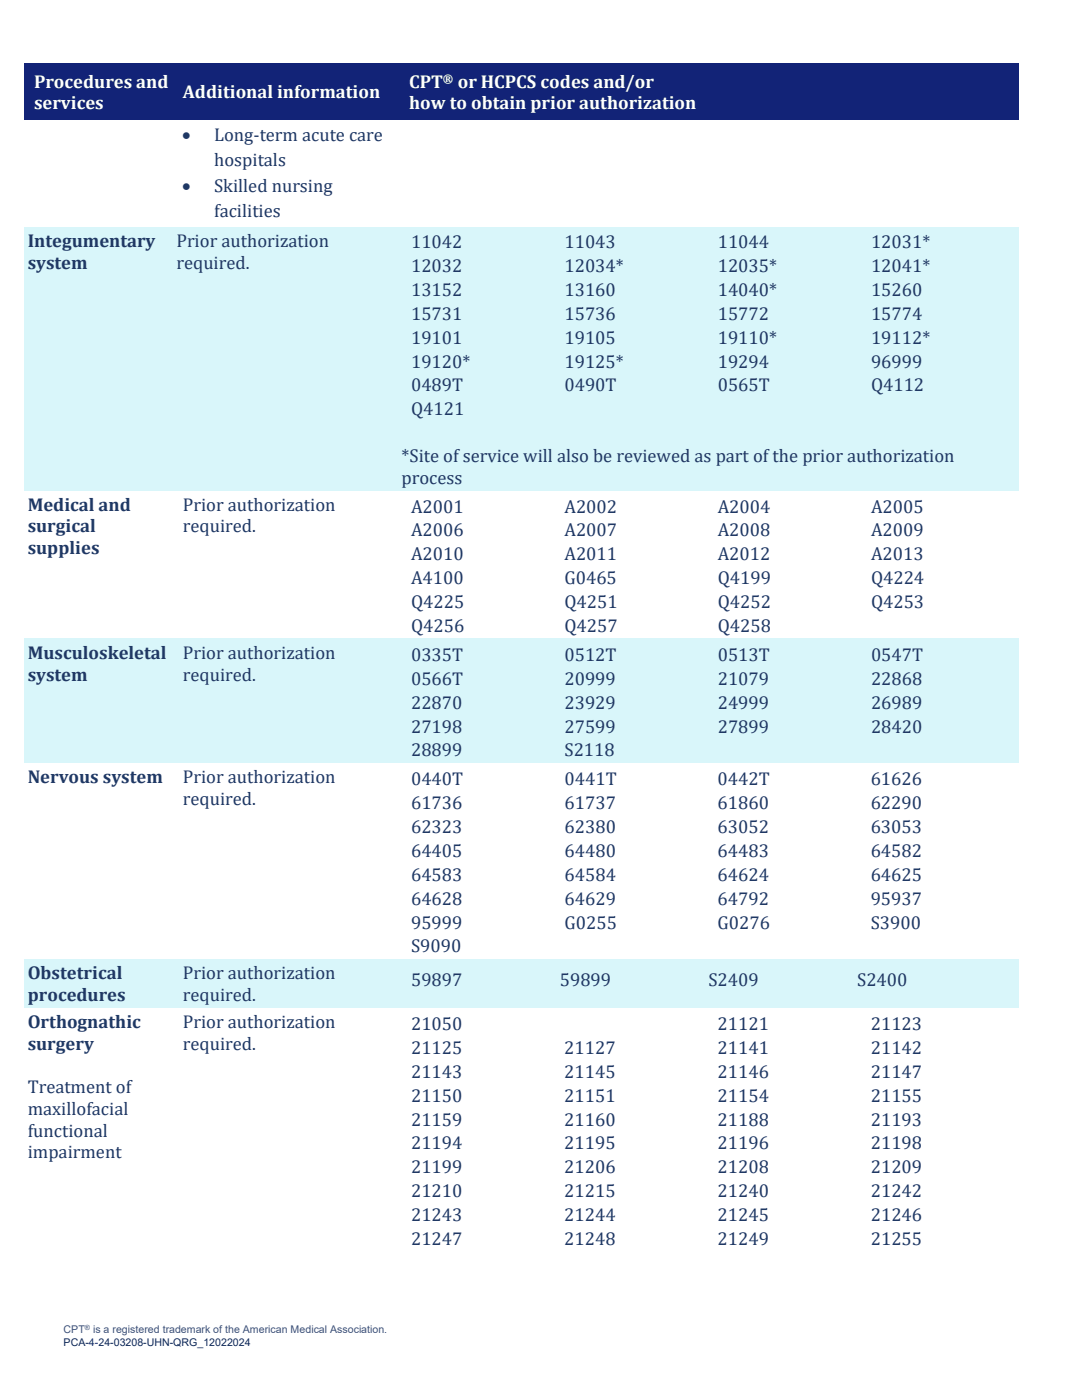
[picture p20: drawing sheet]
<svg xmlns="http://www.w3.org/2000/svg" width="216mm" height="279mm" viewBox="0 0 216 279" stroke-linecap="round" stroke-linejoin="round" font-family="sans-serif">
<defs><g id="words">
<g font-size="3.7" fill="#fff">
<text x="6.8" y="17.5">Procedures and</text>
<text x="81.6" y="17.5">CPT</text>
<text x="91.3" y="17.5">or HCPCS codes and/or</text>
<text x="6.8" y="21.8">services</text>
<text x="36.5" y="19.6">Additional information</text>
<text x="81.6" y="21.8">how to obtain prior authorization</text>
</g>
<g font-size="3.7" fill="#1f3864">
<text x="36.4" y="28.1">•</text>
<text x="42.7" y="28.1">Long-term acute care</text>
<text x="42.7" y="33.1">hospitals</text>
<text x="36.4" y="38.3">•</text>
<text x="42.7" y="38.3">Skilled nursing</text>
<text x="42.7" y="43.3">facilities</text>
<text x="5.5" y="49.3">Integumentary</text>
<text x="5.5" y="53.7">system</text>
<text x="35.2" y="49.3">Prior authorization</text>
<text x="35.2" y="53.7">required.</text>
<text x="82" y="49.5">11042</text>
<text x="112.6" y="49.5">11043</text>
<text x="143.2" y="49.5">11044</text>
<text x="173.8" y="49.5">12031*</text>
<text x="82" y="54.3">12032</text>
<text x="82" y="59.1">13152</text>
<text x="112.6" y="54.3">12034*</text>
<text x="112.6" y="59.1">13160</text>
<text x="143.2" y="54.3">12035*</text>
<text x="143.2" y="59.1">14040*</text>
<text x="173.8" y="54.3">12041*</text>
<text x="173.8" y="59.1">15260</text>
<text x="82" y="63.8">15731</text>
<text x="112.6" y="63.8">15736</text>
<text x="143.2" y="63.8">15772</text>
<text x="173.8" y="63.8">15774</text>
<text x="82" y="68.6">19101</text>
<text x="112.6" y="68.6">19105</text>
<text x="143.2" y="68.6">19110*</text>
<text x="173.8" y="68.6">19112*</text>
<text x="82" y="73.3">19120*</text>
<text x="112.6" y="73.3">19125*</text>
<text x="143.2" y="73.3">19294</text>
<text x="173.8" y="73.3">96999</text>
<text x="82" y="78.1">0489T</text>
<text x="82" y="82.9">Q4121</text>
<text x="112.6" y="78.1">0490T</text>
<text x="143.2" y="78.1">0565T</text>
<text x="173.8" y="78.1">Q4112</text>
<text x="80.1" y="92.2">*Site of service will also be reviewed as part of the prior authorization</text>
<text x="5.5" y="101.9">Medical and</text>
<text x="36.5" y="101.9">Prior authorization</text>
<text x="80.1" y="96.5">process</text>
<text x="5.5" y="106.2">surgical</text>
<text x="36.5" y="106.2">required.</text>
<text x="82" y="102.3">A2001</text>
<text x="82" y="107.1">A2006</text>
<text x="112.6" y="102.3">A2002</text>
<text x="112.6" y="107.1">A2007</text>
<text x="143.2" y="102.3">A2004</text>
<text x="143.2" y="107.1">A2008</text>
<text x="173.8" y="102.3">A2005</text>
<text x="173.8" y="107.1">A2009</text>
<text x="5.5" y="110.6">supplies</text>
<text x="82" y="111.8">A2010</text>
<text x="112.6" y="111.8">A2011</text>
<text x="143.2" y="111.8">A2012</text>
<text x="173.8" y="111.8">A2013</text>
<text x="82" y="116.6">A4100</text>
<text x="112.6" y="116.6">G0465</text>
<text x="143.2" y="116.6">Q4199</text>
<text x="173.8" y="116.6">Q4224</text>
<text x="82" y="121.3">Q4225</text>
<text x="112.6" y="121.3">Q4251</text>
<text x="143.2" y="121.3">Q4252</text>
<text x="173.8" y="121.3">Q4253</text>
<text x="5.5" y="131.5">Musculoskeletal</text>
<text x="36.5" y="131.5">Prior authorization</text>
<text x="82" y="126.1">Q4256</text>
<text x="82" y="131.9">0335T</text>
<text x="112.6" y="126.1">Q4257</text>
<text x="112.6" y="131.9">0512T</text>
<text x="143.2" y="126.1">Q4258</text>
<text x="143.2" y="131.9">0513T</text>
<text x="173.8" y="131.9">0547T</text>
<text x="5.5" y="135.8">system</text>
<text x="36.5" y="135.8">required.</text>
<text x="82" y="136.7">0566T</text>
<text x="112.6" y="136.7">20999</text>
<text x="143.2" y="136.7">21079</text>
<text x="173.8" y="136.7">22868</text>
<text x="82" y="141.4">22870</text>
<text x="112.6" y="141.4">23929</text>
<text x="143.2" y="141.4">24999</text>
<text x="173.8" y="141.4">26989</text>
<text x="82" y="146.2">27198</text>
<text x="112.6" y="146.2">27599</text>
<text x="143.2" y="146.2">27899</text>
<text x="173.8" y="146.2">28420</text>
<text x="82" y="151">28899</text>
<text x="112.6" y="151">S2118</text>
<text x="5.5" y="156.3">Nervous system</text>
<text x="36.5" y="156.3">Prior authorization</text>
<text x="36.5" y="160.7">required.</text>
<text x="82" y="156.7">0440T</text>
<text x="82" y="161.5">61736</text>
<text x="112.6" y="156.7">0441T</text>
<text x="112.6" y="161.5">61737</text>
<text x="143.2" y="156.7">0442T</text>
<text x="143.2" y="161.5">61860</text>
<text x="173.7" y="156.7">61626</text>
<text x="173.7" y="161.5">62290</text>
<text x="82" y="166.3">62323</text>
<text x="112.6" y="166.3">62380</text>
<text x="143.2" y="166.3">63052</text>
<text x="173.7" y="166.3">63053</text>
<text x="82" y="171">64405</text>
<text x="112.6" y="171">64480</text>
<text x="143.2" y="171">64483</text>
<text x="173.7" y="171">64582</text>
<text x="82" y="175.8">64583</text>
<text x="112.6" y="175.8">64584</text>
<text x="143.2" y="175.8">64624</text>
<text x="173.7" y="175.8">64625</text>
<text x="82" y="180.6">64628</text>
<text x="82" y="185.3">95999</text>
<text x="112.6" y="180.6">64629</text>
<text x="112.6" y="185.3">G0255</text>
<text x="143.2" y="180.6">64792</text>
<text x="143.2" y="185.3">G0276</text>
<text x="173.7" y="180.6">95937</text>
<text x="173.7" y="185.3">S3900</text>
<text x="82" y="190.1">S9090</text>
<text x="5.5" y="195.5">Obstetrical</text>
<text x="36.5" y="195.5">Prior authorization</text>
<text x="82" y="196.7">59897</text>
<text x="111.7" y="196.7">59899</text>
<text x="141.4" y="196.7">S2409</text>
<text x="171" y="196.7">S2400</text>
<text x="5.5" y="199.8">procedures</text>
<text x="36.5" y="199.8">required.</text>
<text x="5.5" y="205.1">Orthognathic</text>
<text x="5.5" y="209.5">surgery</text>
<text x="36.5" y="205.1">Prior authorization</text>
<text x="36.5" y="209.5">required.</text>
<text x="82" y="205.6">21050</text>
<text x="143.2" y="205.6">21121</text>
<text x="173.8" y="205.6">21123</text>
<text x="82" y="210.3">21125</text>
<text x="82" y="215.1">21143</text>
<text x="112.6" y="210.3">21127</text>
<text x="112.6" y="215.1">21145</text>
<text x="143.2" y="210.3">21141</text>
<text x="143.2" y="215.1">21146</text>
<text x="173.8" y="210.3">21142</text>
<text x="173.8" y="215.1">21147</text>
<text x="5.5" y="218.2">Treatment of</text>
<text x="82" y="219.9">21150</text>
<text x="112.6" y="219.9">21151</text>
<text x="143.2" y="219.9">21154</text>
<text x="173.8" y="219.9">21155</text>
<text x="5.5" y="222.5">maxillofacial</text>
<text x="5.5" y="226.9">functional</text>
<text x="82" y="224.6">21159</text>
<text x="112.6" y="224.6">21160</text>
<text x="143.2" y="224.6">21188</text>
<text x="173.8" y="224.6">21193</text>
<text x="5.5" y="231.2">impairment</text>
<text x="82" y="229.4">21194</text>
<text x="112.6" y="229.4">21195</text>
<text x="143.2" y="229.4">21196</text>
<text x="173.8" y="229.4">21198</text>
<text x="82" y="234.1">21199</text>
<text x="82" y="238.9">21210</text>
<text x="112.6" y="234.1">21206</text>
<text x="112.6" y="238.9">21215</text>
<text x="143.2" y="234.1">21208</text>
<text x="143.2" y="238.9">21240</text>
<text x="173.8" y="234.1">21209</text>
<text x="173.8" y="238.9">21242</text>
<text x="82" y="243.7">21243</text>
<text x="112.6" y="243.7">21244</text>
<text x="143.2" y="243.7">21245</text>
<text x="173.8" y="243.7">21246</text>
<text x="82" y="248.4">21247</text>
<text x="112.6" y="248.4">21248</text>
<text x="143.2" y="248.4">21249</text>
<text x="173.8" y="248.4">21255</text>
</g>
<text font-size="2.5" fill="#fff" x="88.4" y="16.6">®</text>
<g font-size="2.1" fill="#44546a">
<text x="12.7" y="266.1">CPT</text>
<text x="18.6" y="266.1">is a registered trademark of the American Medical Association.</text>
</g>
<text font-size="2.1" fill="#222a35" x="12.7" y="268.5">PCA-4-24-03208-UHN-QRG_12022024</text>
<text font-size="1.4" fill="#44546a" x="16.9" y="265.4">®</text>
</g></defs>
<g fill="#122377">
<path d="M4.8 12.7h29.7v11.2h-29.7z" fill-rule="evenodd"/>
<path d="M5.5 13.9h28.2v4.4h-28.2z" fill-rule="evenodd"/>
<path d="M5.5 18.3h28.2v4.3h-28.2z" fill-rule="evenodd"/>
<path d="M34.5 12.7h44.9v11.2h-44.9z" fill-rule="evenodd"/>
<path d="M35.2 16.1h43.4v4.4h-43.4z" fill-rule="evenodd"/>
<path d="M79.4 12.7h123.8v11.2h-123.8z" fill-rule="evenodd"/>
<path d="M80.1 13.9h122.3v4.4h-122.3z" fill-rule="evenodd"/>
<path d="M80.1 18.3h122.3v4.3h-122.3z" fill-rule="evenodd"/>
<path d="M4.8 12.7h29.7v.5h-29.7z" fill-rule="evenodd"/>
<path d="M34.5 12.7h44.9v.5h-44.9z" fill-rule="evenodd"/>
<path d="M79.4 12.7h123.8v.5h-123.8z" fill-rule="evenodd"/>
<path d="M4.8 23.4h29.7v.5h-29.7z" fill-rule="evenodd"/>
<path d="M34.5 23.4h44.9v.5h-44.9z" fill-rule="evenodd"/>
<path d="M79.4 23.4h123.8v.5h-123.8z" fill-rule="evenodd"/>
</g>
<g fill="#d9f6fa">
<path d="M4.8 45.3h29.7v52.6h-29.7z" fill-rule="evenodd"/>
<path d="M5.5 50.1h28.2v4.4h-28.2z" fill-rule="evenodd"/>
<path d="M5.5 54.5h28.2v4.3h-28.2z" fill-rule="evenodd"/>
<path d="M5.5 58.8h28.2v4.4h-28.2z" fill-rule="evenodd"/>
<path d="M5.5 63.2h28.2v4.3h-28.2z" fill-rule="evenodd"/>
<path d="M5.5 67.5h28.2v4.4h-28.2z" fill-rule="evenodd"/>
<path d="M5.5 71.9h28.2v4.3h-28.2z" fill-rule="evenodd"/>
<path d="M5.5 76.2h28.2v4.3h-28.2z" fill-rule="evenodd"/>
<path d="M34.5 45.3h44.9v52.6h-44.9z" fill-rule="evenodd"/>
<path d="M35.2 50.1h43.4v4.4h-43.4z" fill-rule="evenodd"/>
<path d="M79.4 45.3h123.8v52.6h-123.8z" fill-rule="evenodd"/>
<path d="M80.1 45.8h30.6v4.8h-30.6z" fill-rule="evenodd"/>
<path d="M82 46h26.8v4.4h-26.8z" fill-rule="evenodd"/>
<path d="M110.7 45.8h30.6v4.8h-30.6z" fill-rule="evenodd"/>
<path d="M112.6 46h26.8v4.4h-26.8z" fill-rule="evenodd"/>
<path d="M141.3 45.8h30.6v4.8h-30.6z" fill-rule="evenodd"/>
<path d="M143.2 46h26.8v4.4h-26.8z" fill-rule="evenodd"/>
<path d="M171.9 45.8h30.5v4.8h-30.5z" fill-rule="evenodd"/>
<path d="M173.8 46h26.7v4.4h-26.7z" fill-rule="evenodd"/>
<path d="M80.1 50.6h30.6v4.7h-30.6z" fill-rule="evenodd"/>
<path d="M110.7 50.6h30.6v4.7h-30.6z" fill-rule="evenodd"/>
<path d="M141.3 50.6h30.6v4.7h-30.6z" fill-rule="evenodd"/>
<path d="M171.9 50.6h30.5v4.7h-30.5z" fill-rule="evenodd"/>
<path d="M80.1 55.3h30.6v4.8h-30.6z" fill-rule="evenodd"/>
<path d="M82 55.5h26.8v4.4h-26.8z" fill-rule="evenodd"/>
<path d="M110.7 55.3h30.6v4.8h-30.6z" fill-rule="evenodd"/>
<path d="M112.6 55.5h26.8v4.4h-26.8z" fill-rule="evenodd"/>
<path d="M141.3 55.3h30.6v4.8h-30.6z" fill-rule="evenodd"/>
<path d="M143.2 55.5h26.8v4.4h-26.8z" fill-rule="evenodd"/>
<path d="M171.9 55.3h30.5v4.8h-30.5z" fill-rule="evenodd"/>
<path d="M173.8 55.5h26.7v4.4h-26.7z" fill-rule="evenodd"/>
<path d="M80.1 60.1h30.6v4.8h-30.6z" fill-rule="evenodd"/>
<path d="M110.7 60.1h30.6v4.8h-30.6z" fill-rule="evenodd"/>
<path d="M141.3 60.1h30.6v4.8h-30.6z" fill-rule="evenodd"/>
<path d="M171.9 60.1h30.5v4.8h-30.5z" fill-rule="evenodd"/>
<path d="M80.1 64.9h30.6v4.7h-30.6z" fill-rule="evenodd"/>
<path d="M82 65.1h26.8v4.3h-26.8z" fill-rule="evenodd"/>
<path d="M110.7 64.9h30.6v4.7h-30.6z" fill-rule="evenodd"/>
<path d="M112.6 65.1h26.8v4.3h-26.8z" fill-rule="evenodd"/>
<path d="M141.3 64.9h30.6v4.7h-30.6z" fill-rule="evenodd"/>
<path d="M143.2 65.1h26.8v4.3h-26.8z" fill-rule="evenodd"/>
<path d="M171.9 64.9h30.5v4.7h-30.5z" fill-rule="evenodd"/>
<path d="M173.8 65.1h26.7v4.3h-26.7z" fill-rule="evenodd"/>
<path d="M80.1 69.6h30.6v4.8h-30.6z" fill-rule="evenodd"/>
<path d="M110.7 69.6h30.6v4.8h-30.6z" fill-rule="evenodd"/>
<path d="M141.3 69.6h30.6v4.8h-30.6z" fill-rule="evenodd"/>
<path d="M171.9 69.6h30.5v4.8h-30.5z" fill-rule="evenodd"/>
<path d="M80.1 74.4h30.6v4.7h-30.6z" fill-rule="evenodd"/>
<path d="M82 74.6h26.8v4.3h-26.8z" fill-rule="evenodd"/>
<path d="M110.7 74.4h30.6v4.7h-30.6z" fill-rule="evenodd"/>
<path d="M112.6 74.6h26.8v4.3h-26.8z" fill-rule="evenodd"/>
<path d="M141.3 74.4h30.6v4.7h-30.6z" fill-rule="evenodd"/>
<path d="M143.2 74.6h26.8v4.3h-26.8z" fill-rule="evenodd"/>
<path d="M171.9 74.4h30.5v4.7h-30.5z" fill-rule="evenodd"/>
<path d="M173.8 74.6h26.7v4.3h-26.7z" fill-rule="evenodd"/>
<path d="M80.1 79.1h30.6v4.8h-30.6z" fill-rule="evenodd"/>
<path d="M110.7 79.1h30.6v4.8h-30.6z" fill-rule="evenodd"/>
<path d="M141.3 79.1h30.6v4.8h-30.6z" fill-rule="evenodd"/>
<path d="M171.9 79.1h30.5v4.8h-30.5z" fill-rule="evenodd"/>
<path d="M80.1 83.9h30.6v4.8h-30.6z" fill-rule="evenodd"/>
<path d="M82 84.1h26.8v4.4h-26.8z" fill-rule="evenodd"/>
<path d="M110.7 83.9h30.6v4.8h-30.6z" fill-rule="evenodd"/>
<path d="M112.6 84.1h26.8v4.4h-26.8z" fill-rule="evenodd"/>
<path d="M141.3 83.9h30.6v4.8h-30.6z" fill-rule="evenodd"/>
<path d="M143.2 84.1h26.8v4.4h-26.8z" fill-rule="evenodd"/>
<path d="M171.9 83.9h30.5v4.8h-30.5z" fill-rule="evenodd"/>
<path d="M80.1 88.7h122.3v4.3h-122.3z" fill-rule="evenodd"/>
<path d="M4.8 45.3h29.7v.5h-29.7z" fill-rule="evenodd"/>
<path d="M34.5 45.3h44.9v.5h-44.9z" fill-rule="evenodd"/>
<path d="M79.4 45.3h123.8v.5h-123.8z" fill-rule="evenodd"/>
<path d="M4.8 97.3h29.7v.6h-29.7z" fill-rule="evenodd"/>
<path d="M34.5 97.3h44.9v.6h-44.9z" fill-rule="evenodd"/>
<path d="M79.4 97.3h123.8v.6h-123.8z" fill-rule="evenodd"/>
<path d="M4.8 127.5h29.7v24.8h-29.7z" fill-rule="evenodd"/>
<path d="M5.5 132.3h28.2v4.4h-28.2z" fill-rule="evenodd"/>
<path d="M5.5 136.7h28.2v4.3h-28.2z" fill-rule="evenodd"/>
<path d="M5.5 141h28.2v4.4h-28.2z" fill-rule="evenodd"/>
<path d="M5.5 145.4h28.2v4.3h-28.2z" fill-rule="evenodd"/>
<path d="M34.5 127.5h44.9v24.8h-44.9z" fill-rule="evenodd"/>
<path d="M35.2 132.3h43.4v4.4h-43.4z" fill-rule="evenodd"/>
<path d="M79.4 127.5h123.8v24.8h-123.8z" fill-rule="evenodd"/>
<path d="M80.1 128h30.6v4.7h-30.6z" fill-rule="evenodd"/>
<path d="M110.7 128h30.6v4.7h-30.6z" fill-rule="evenodd"/>
<path d="M141.3 128h30.6v4.7h-30.6z" fill-rule="evenodd"/>
<path d="M171.9 128h30.5v4.7h-30.5z" fill-rule="evenodd"/>
<path d="M80.1 132.7h30.6v4.8h-30.6z" fill-rule="evenodd"/>
<path d="M110.7 132.7h30.6v4.8h-30.6z" fill-rule="evenodd"/>
<path d="M141.3 132.7h30.6v4.8h-30.6z" fill-rule="evenodd"/>
<path d="M171.9 132.7h30.5v4.8h-30.5z" fill-rule="evenodd"/>
<path d="M80.1 137.5h30.6v4.8h-30.6z" fill-rule="evenodd"/>
<path d="M110.7 137.5h30.6v4.8h-30.6z" fill-rule="evenodd"/>
<path d="M141.3 137.5h30.6v4.8h-30.6z" fill-rule="evenodd"/>
<path d="M171.9 137.5h30.5v4.8h-30.5z" fill-rule="evenodd"/>
<path d="M80.1 142.3h30.6v4.7h-30.6z" fill-rule="evenodd"/>
<path d="M110.7 142.3h30.6v4.7h-30.6z" fill-rule="evenodd"/>
<path d="M141.3 142.3h30.6v4.7h-30.6z" fill-rule="evenodd"/>
<path d="M171.9 142.3h30.5v4.7h-30.5z" fill-rule="evenodd"/>
<path d="M80.1 147h30.6v4.8h-30.6z" fill-rule="evenodd"/>
<path d="M110.7 147h30.6v4.8h-30.6z" fill-rule="evenodd"/>
<path d="M141.3 147h30.6v4.8h-30.6z" fill-rule="evenodd"/>
<path d="M171.9 147h30.5v4.8h-30.5z" fill-rule="evenodd"/>
<path d="M4.8 127.5h29.7v.5h-29.7z" fill-rule="evenodd"/>
<path d="M34.5 127.5h44.9v.5h-44.9z" fill-rule="evenodd"/>
<path d="M79.4 127.5h123.8v.5h-123.8z" fill-rule="evenodd"/>
<path d="M4.8 151.8h29.7v.5h-29.7z" fill-rule="evenodd"/>
<path d="M34.5 151.8h44.9v.5h-44.9z" fill-rule="evenodd"/>
<path d="M79.4 151.8h123.8v.5h-123.8z" fill-rule="evenodd"/>
<path d="M4.8 191.4h29.7v9.7h-29.7z" fill-rule="evenodd"/>
<path d="M34.5 191.4h44.9v9.7h-44.9z" fill-rule="evenodd"/>
<path d="M79.4 191.4h102.3v9.7h-102.3z" fill-rule="evenodd"/>
<path d="M80.1 191.9h29.7v6.8h-29.7z" fill-rule="evenodd"/>
<path d="M82 193.2h25.9v4.3h-25.9z" fill-rule="evenodd"/>
<path d="M109.8 191.9h29.6v6.8h-29.6z" fill-rule="evenodd"/>
<path d="M111.7 193.2h25.8v4.3h-25.8z" fill-rule="evenodd"/>
<path d="M139.4 191.9h29.7v6.8h-29.7z" fill-rule="evenodd"/>
<path d="M141.4 193.2h25.8v4.3h-25.8z" fill-rule="evenodd"/>
<path d="M169.1 191.9h29.7v6.8h-29.7z" fill-rule="evenodd"/>
<path d="M171 193.2h25.9v4.3h-25.9z" fill-rule="evenodd"/>
<path d="M181.7 191.4h4.7v9.7h-4.7z" fill-rule="evenodd"/>
<path d="M186.4 191.4h9v9.7h-9z" fill-rule="evenodd"/>
<path d="M195.4 191.4h7.8v9.7h-7.8z" fill-rule="evenodd"/>
<path d="M4.8 191.4h29.7v.5h-29.7z" fill-rule="evenodd"/>
<path d="M34.5 191.4h44.9v.5h-44.9z" fill-rule="evenodd"/>
<path d="M79.4 191.4h102.3v.5h-102.3z" fill-rule="evenodd"/>
<path d="M181.7 191.4h4.7v.5h-4.7z" fill-rule="evenodd"/>
<path d="M186.4 191.4h9v.5h-9z" fill-rule="evenodd"/>
<path d="M195.4 191.4h7.8v.5h-7.8z" fill-rule="evenodd"/>
<path d="M4.8 200.6h29.7v.5h-29.7z" fill-rule="evenodd"/>
<path d="M34.5 200.6h44.9v.5h-44.9z" fill-rule="evenodd"/>
<path d="M79.4 200.6h102.3v.5h-102.3z" fill-rule="evenodd"/>
<path d="M181.7 200.6h4.7v.5h-4.7z" fill-rule="evenodd"/>
<path d="M186.4 200.6h9v.5h-9z" fill-rule="evenodd"/>
<path d="M195.4 200.6h7.8v.5h-7.8z" fill-rule="evenodd"/>
</g>
<g fill="#d9f6fa">
<path d="M5.5 45.8h28.2v4.3h-28.2z"/>
<path d="M35.2 45.8h43.4v4.3h-43.4z"/>
<path d="M82 50.8h26.8v4.3h-26.8z"/>
<path d="M112.6 50.8h26.8v4.3h-26.8z"/>
<path d="M143.2 50.8h26.8v4.3h-26.8z"/>
<path d="M173.8 50.8h26.7v4.3h-26.7z"/>
<path d="M82 60.3h26.8v4.3h-26.8z"/>
<path d="M112.6 60.3h26.8v4.3h-26.8z"/>
<path d="M143.2 60.3h26.8v4.3h-26.8z"/>
<path d="M173.8 60.3h26.7v4.3h-26.7z"/>
<path d="M82 69.8h26.8v4.4h-26.8z"/>
<path d="M112.6 69.8h26.8v4.4h-26.8z"/>
<path d="M143.2 69.8h26.8v4.4h-26.8z"/>
<path d="M173.8 69.8h26.7v4.4h-26.7z"/>
<path d="M82 79.4h26.8v4.3h-26.8z"/>
<path d="M112.6 79.4h26.8v4.3h-26.8z"/>
<path d="M143.2 79.4h26.8v4.3h-26.8z"/>
<path d="M173.8 79.4h26.7v4.3h-26.7z"/>
<path d="M80.1 93h122.3v4.3h-122.3z"/>
<path d="M5.5 128h28.2v4.3h-28.2z"/>
<path d="M35.2 128h43.4v4.3h-43.4z"/>
<path d="M82 128.4h26.8v4.3h-26.8z"/>
<path d="M112.6 128.4h26.8v4.3h-26.8z"/>
<path d="M143.2 128.4h26.8v4.3h-26.8z"/>
<path d="M173.8 128.4h26.7v4.3h-26.7z"/>
<path d="M82 133.2h26.8v4.3h-26.8z"/>
<path d="M112.6 133.2h26.8v4.3h-26.8z"/>
<path d="M143.2 133.2h26.8v4.3h-26.8z"/>
<path d="M173.8 133.2h26.7v4.3h-26.7z"/>
<path d="M82 137.9h26.8v4.4h-26.8z"/>
<path d="M112.6 137.9h26.8v4.4h-26.8z"/>
<path d="M143.2 137.9h26.8v4.4h-26.8z"/>
<path d="M173.8 137.9h26.7v4.4h-26.7z"/>
<path d="M82 142.7h26.8v4.3h-26.8z"/>
<path d="M112.6 142.7h26.8v4.3h-26.8z"/>
<path d="M143.2 142.7h26.8v4.3h-26.8z"/>
<path d="M173.8 142.7h26.7v4.3h-26.7z"/>
<path d="M82 147.4h26.8v4.4h-26.8z"/>
<path d="M112.6 147.4h26.8v4.4h-26.8z"/>
<path d="M143.2 147.4h26.8v4.4h-26.8z"/>
<path d="M5.5 191.9h28.2v4.4h-28.2z"/>
<path d="M5.5 196.3h28.2v4.3h-28.2z"/>
<path d="M35.2 191.9h43.4v4.4h-43.4z"/>
<path d="M35.2 196.3h43.4v4.3h-43.4z"/>
<path d="M182.5 191.9h3.1v4.4h-3.1z"/>
<path d="M187.1 191.9h7.5v4.4h-7.5z"/>
<path d="M196.2 191.9h6.2v4.4h-6.2z"/>
</g>
<use href="#words"/>
</svg>
